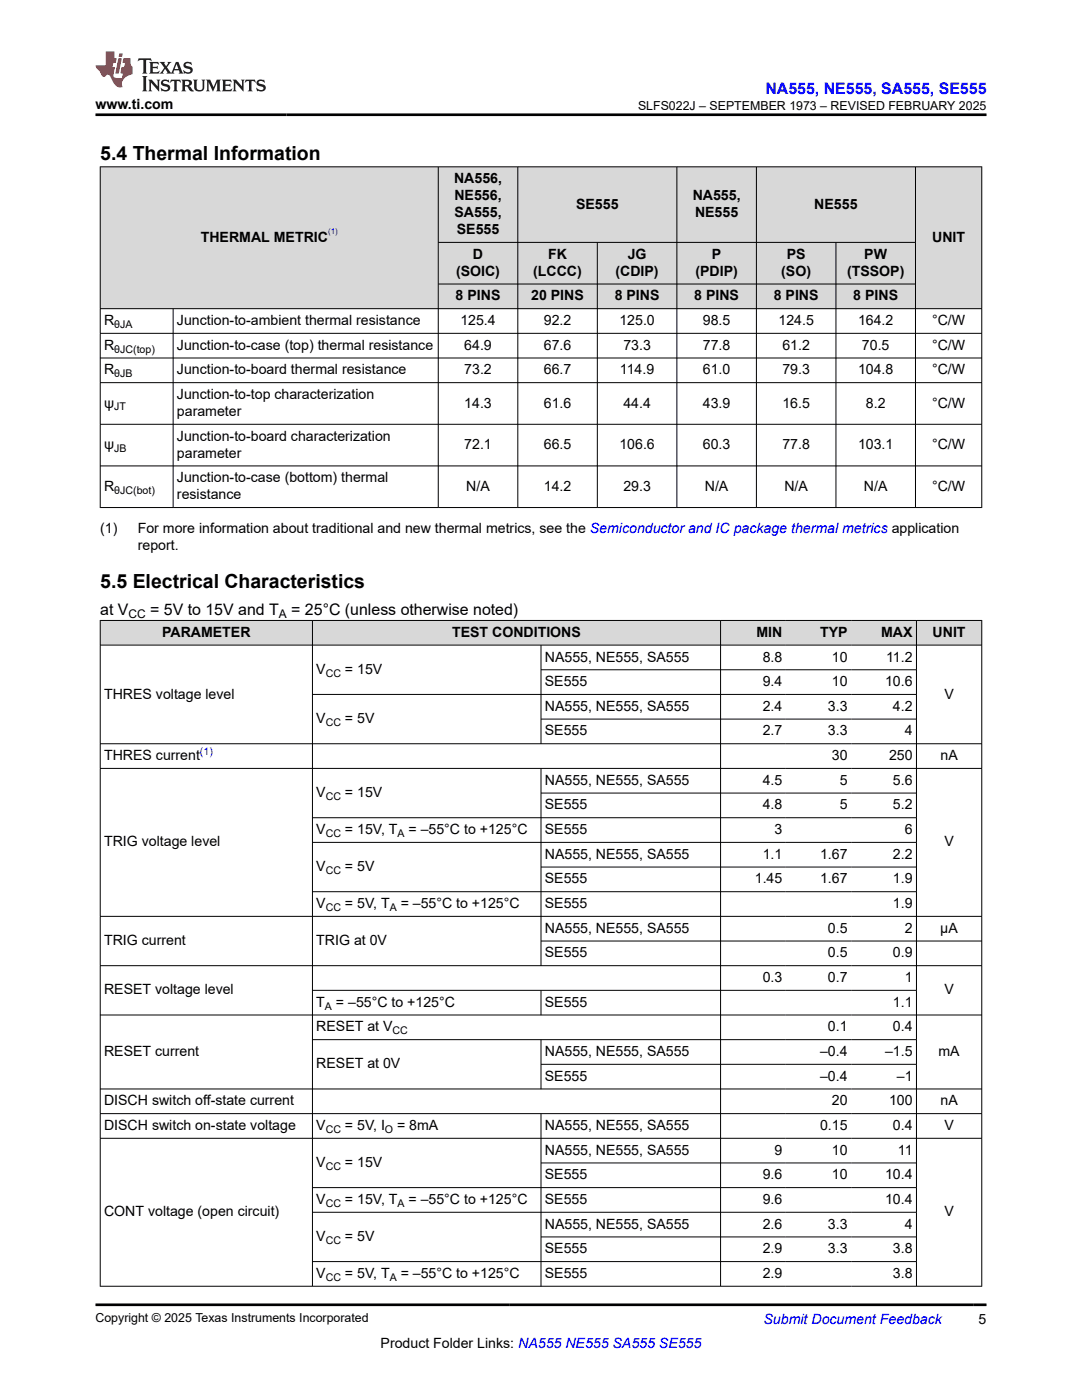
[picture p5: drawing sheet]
<svg xmlns="http://www.w3.org/2000/svg" width="216mm" height="279mm" viewBox="0 0 216 279" stroke-linecap="round" stroke-linejoin="round" font-family="sans-serif">
<defs><g id="words">
<g font-size="3.9">
<text x="20" y="32">5.4 Thermal Information</text>
<text x="20" y="117.3">5.5 Electrical Characteristics</text>
</g>
<text font-size="3.2" fill="#00f" x="152.7" y="18.7">NA555, NE555, SA555, SE555</text>
<g font-size="3.2">
<text x="20" y="122.8">at V</text>
<text x="30" y="122.8">= 5V to 15V and T</text>
<text x="58.1" y="122.8">= 25°C (unless otherwise noted)</text>
</g>
<g font-size="2.8">
<text x="19.1" y="21.8">www.ti.com</text>
<text x="90.6" y="36.6">NA556,</text>
<text x="90.7" y="40">NE556,</text>
<text x="115" y="41.6">SE555</text>
<text x="138.2" y="40">NA555,</text>
<text x="162.5" y="41.6">NE555</text>
<text x="90.7" y="43.3">SA555,</text>
<text x="91.2" y="46.7">SE555</text>
<text x="138.7" y="43.3">NE555</text>
<text x="40.1" y="48.3">THERMAL METRIC</text>
<text x="94.4" y="51.6">D</text>
<text x="109.4" y="51.6">FK</text>
<text x="125.2" y="51.6">JG</text>
<text x="142.1" y="51.6">P</text>
<text x="157" y="51.6">PS</text>
<text x="172.5" y="51.6">PW</text>
<text x="186" y="48.3">UNIT</text>
<text x="90.9" y="60">8 PINS</text>
<text x="91" y="55">(SOIC)</text>
<text x="106" y="60">20 PINS</text>
<text x="106.4" y="55">(LCCC)</text>
<text x="122.7" y="60">8 PINS</text>
<text x="122.8" y="55">(CDIP)</text>
<text x="138.5" y="60">8 PINS</text>
<text x="138.8" y="55">(PDIP)</text>
<text x="154.4" y="60">8 PINS</text>
<text x="155.9" y="55">(SO)</text>
<text x="169" y="55">(TSSOP)</text>
<text x="170.3" y="60">8 PINS</text>
<text x="20.8" y="64.9">R</text>
<text x="35.3" y="64.9">Junction-to-ambient thermal resistance</text>
<text x="91.9" y="64.9">125.4</text>
<text x="108.5" y="64.9">92.2</text>
<text x="123.6" y="64.9">125.0</text>
<text x="140.3" y="64.9">98.5</text>
<text x="155.3" y="64.9">124.5</text>
<text x="171.2" y="64.9">164.2</text>
<text x="186" y="64.9">°C/W</text>
<text x="20.8" y="69.8">R</text>
<text x="35.3" y="69.8">Junction-to-case (top) thermal resistance</text>
<text x="92.6" y="69.8">64.9</text>
<text x="108.5" y="69.8">67.6</text>
<text x="124.4" y="69.8">73.3</text>
<text x="140.3" y="69.8">77.8</text>
<text x="156.1" y="69.8">61.2</text>
<text x="172" y="69.8">70.5</text>
<text x="186" y="69.8">°C/W</text>
<text x="20.8" y="74.7">R</text>
<text x="35.3" y="74.7">Junction-to-board thermal resistance</text>
<text x="92.6" y="74.7">73.2</text>
<text x="108.5" y="74.7">66.7</text>
<text x="123.7" y="74.7">114.9</text>
<text x="140.3" y="74.7">61.0</text>
<text x="156.1" y="74.7">79.3</text>
<text x="171.2" y="74.7">104.8</text>
<text x="186" y="74.7">°C/W</text>
<text x="20.8" y="81.3">ψ</text>
<text x="35.3" y="79.6">Junction-to-top characterization</text>
<text x="35.3" y="83">parameter</text>
<text x="92.6" y="81.3">14.3</text>
<text x="108.5" y="81.3">61.6</text>
<text x="124.4" y="81.3">44.4</text>
<text x="140.3" y="81.3">43.9</text>
<text x="156.1" y="81.3">16.5</text>
<text x="172.8" y="81.3">8.2</text>
<text x="186" y="81.3">°C/W</text>
<text x="20.8" y="89.6">ψ</text>
<text x="35.3" y="87.9">Junction-to-board characterization</text>
<text x="92.6" y="89.6">72.1</text>
<text x="108.5" y="89.6">66.5</text>
<text x="123.6" y="89.6">106.6</text>
<text x="140.3" y="89.6">60.3</text>
<text x="156.1" y="89.6">77.8</text>
<text x="171.2" y="89.6">103.1</text>
<text x="186" y="89.6">°C/W</text>
<text x="35.3" y="91.3">parameter</text>
<text x="20.8" y="98">R</text>
<text x="35.3" y="96.3">Junction-to-case (bottom) thermal</text>
<text x="35.3" y="99.6">resistance</text>
<text x="93" y="98">N/A</text>
<text x="108.5" y="98">14.2</text>
<text x="124.4" y="98">29.3</text>
<text x="140.6" y="98">N/A</text>
<text x="156.5" y="98">N/A</text>
<text x="172.4" y="98">N/A</text>
<text x="186" y="98">°C/W</text>
<text x="20" y="106.4">(1)</text>
<text x="27.5" y="106.4">For more information about traditional and new thermal metrics, see the Semiconductor and IC package thermal metrics application</text>
<text x="27.5" y="109.8">report.</text>
<text x="32.3" y="127.1">PARAMETER</text>
<text x="90.2" y="127.1">TEST CONDITIONS</text>
<text x="150.9" y="127.1">MIN</text>
<text x="163.6" y="127.1">TYP</text>
<text x="175.8" y="127.1">MAX</text>
<text x="186.1" y="127.1">UNIT</text>
<text x="63.1" y="134.5">V</text>
<text x="68.8" y="134.5">= 15V</text>
<text x="108.7" y="132">NA555, NE555, SA555</text>
<text x="108.7" y="136.9">SE555</text>
<text x="152.2" y="132">8.8</text>
<text x="152.2" y="136.9">9.4</text>
<text x="166" y="132">10</text>
<text x="166" y="136.9">10</text>
<text x="176.6" y="136.9">10.6</text>
<text x="176.8" y="132">11.2</text>
<text x="20.8" y="139.4">THRES voltage level</text>
<text x="108.7" y="141.9">NA555, NE555, SA555</text>
<text x="152.2" y="141.9">2.4</text>
<text x="165.2" y="141.9">3.3</text>
<text x="178.2" y="141.9">4.2</text>
<text x="188.4" y="139.4">V</text>
<text x="63.1" y="144.3">V</text>
<text x="68.8" y="144.3">= 5V</text>
<text x="108.7" y="146.8">SE555</text>
<text x="152.2" y="146.8">2.7</text>
<text x="165.2" y="146.8">3.3</text>
<text x="180.5" y="146.8">4</text>
<text x="20.8" y="151.7">THRES current</text>
<text x="166" y="151.7">30</text>
<text x="177.4" y="151.7">250</text>
<text x="187.7" y="151.7">nA</text>
<text x="63.1" y="159.1">V</text>
<text x="68.8" y="159.1">= 15V</text>
<text x="108.7" y="156.6">NA555, NE555, SA555</text>
<text x="108.7" y="161.5">SE555</text>
<text x="152.2" y="156.6">4.5</text>
<text x="152.2" y="161.5">4.8</text>
<text x="167.6" y="156.6">5</text>
<text x="167.6" y="161.5">5</text>
<text x="178.2" y="156.6">5.6</text>
<text x="178.2" y="161.5">5.2</text>
<text x="63.1" y="166.5">V</text>
<text x="68.8" y="166.5">= 15V, T</text>
<text x="81.5" y="166.5">= –55°C to +125°C</text>
<text x="108.7" y="166.5">SE555</text>
<text x="154.5" y="166.5">3</text>
<text x="180.5" y="166.5">6</text>
<text x="20.8" y="168.9">TRIG voltage level</text>
<text x="63.1" y="173.9">V</text>
<text x="68.8" y="173.9">= 5V</text>
<text x="108.7" y="171.4">NA555, NE555, SA555</text>
<text x="152.2" y="171.4">1.1</text>
<text x="163.6" y="171.4">1.67</text>
<text x="178.2" y="171.4">2.2</text>
<text x="188.4" y="168.9">V</text>
<text x="108.7" y="176.3">SE555</text>
<text x="150.6" y="176.3">1.45</text>
<text x="163.6" y="176.3">1.67</text>
<text x="178.2" y="176.3">1.9</text>
<text x="63.1" y="181.2">V</text>
<text x="68.8" y="181.2">= 5V, T</text>
<text x="80" y="181.2">= –55°C to +125°C</text>
<text x="108.7" y="181.2">SE555</text>
<text x="178.2" y="181.2">1.9</text>
<text x="20.8" y="188.6">TRIG current</text>
<text x="63.1" y="188.6">TRIG at 0V</text>
<text x="108.7" y="186.2">NA555, NE555, SA555</text>
<text x="108.7" y="191.1">SE555</text>
<text x="165.2" y="186.2">0.5</text>
<text x="165.2" y="191.1">0.5</text>
<text x="178.2" y="191.1">0.9</text>
<text x="180.5" y="186.2">2</text>
<text x="187.6" y="186.2">μA</text>
<text x="152.2" y="196">0.3</text>
<text x="165.2" y="196">0.7</text>
<text x="180.5" y="196">1</text>
<text x="20.8" y="198.5">RESET voltage level</text>
<text x="63.1" y="200.9">T</text>
<text x="67" y="200.9">= –55°C to +125°C</text>
<text x="108.7" y="200.9">SE555</text>
<text x="178.2" y="200.9">1.1</text>
<text x="188.4" y="198.5">V</text>
<text x="63.1" y="205.8">RESET at V</text>
<text x="165.2" y="205.8">0.1</text>
<text x="178.2" y="205.8">0.4</text>
<text x="20.8" y="210.8">RESET current</text>
<text x="63.1" y="213.2">RESET at 0V</text>
<text x="108.7" y="210.8">NA555, NE555, SA555</text>
<text x="108.7" y="215.7">SE555</text>
<text x="163.6" y="210.8">–0.4</text>
<text x="163.6" y="215.7">–0.4</text>
<text x="176.6" y="210.8">–1.5</text>
<text x="179" y="215.7">–1</text>
<text x="187.3" y="210.8">mA</text>
<text x="20.8" y="220.6">DISCH switch off-state current</text>
<text x="166" y="220.6">20</text>
<text x="177.4" y="220.6">100</text>
<text x="187.7" y="220.6">nA</text>
<text x="20.8" y="225.5">DISCH switch on-state voltage</text>
<text x="63.1" y="225.5">V</text>
<text x="68.8" y="225.5">= 5V, I</text>
<text x="79.2" y="225.5">= 8mA</text>
<text x="108.7" y="225.5">NA555, NE555, SA555</text>
<text x="163.6" y="225.5">0.15</text>
<text x="178.2" y="225.5">0.4</text>
<text x="188.4" y="225.5">V</text>
<text x="63.1" y="232.9">V</text>
<text x="68.8" y="232.9">= 15V</text>
<text x="108.7" y="230.4">NA555, NE555, SA555</text>
<text x="154.5" y="230.4">9</text>
<text x="166" y="230.4">10</text>
<text x="179.2" y="230.4">11</text>
<text x="108.7" y="235.4">SE555</text>
<text x="152.2" y="235.4">9.6</text>
<text x="166" y="235.4">10</text>
<text x="176.6" y="235.4">10.4</text>
<text x="20.8" y="242.7">CONT voltage (open circuit)</text>
<text x="63.1" y="240.3">V</text>
<text x="68.8" y="240.3">= 15V, T</text>
<text x="81.5" y="240.3">= –55°C to +125°C</text>
<text x="108.7" y="240.3">SE555</text>
<text x="108.7" y="245.2">NA555, NE555, SA555</text>
<text x="152.2" y="240.3">9.6</text>
<text x="152.2" y="245.2">2.6</text>
<text x="165.2" y="245.2">3.3</text>
<text x="176.6" y="240.3">10.4</text>
<text x="180.5" y="245.2">4</text>
<text x="188.4" y="242.7">V</text>
<text x="63.1" y="247.7">V</text>
<text x="68.8" y="247.7">= 5V</text>
<text x="108.7" y="250.1">SE555</text>
<text x="152.2" y="250.1">2.9</text>
<text x="165.2" y="250.1">3.3</text>
<text x="178.2" y="250.1">3.8</text>
<text x="63.1" y="255.1">V</text>
<text x="68.8" y="255.1">= 5V, T</text>
<text x="80" y="255.1">= –55°C to +125°C</text>
<text x="108.7" y="255.1">SE555</text>
<text x="152.2" y="255.1">2.9</text>
<text x="178.2" y="255.1">3.8</text>
<text x="75.9" y="269">Product Folder Links: NA555 NE555 SA555 SE555</text>
<text x="195.3" y="264.2">5</text>
</g>
<text font-size="2.8" fill="#00f" x="152.4" y="264.2">Submit Document Feedback</text>
<g font-size="2.5">
<text x="127.3" y="21.9">SLFS022J – SEPTEMBER 1973 – REVISED FEBRUARY 2025</text>
<text x="19.1" y="263.9">Copyright © 2025 Texas Instruments Incorporated</text>
</g>
<g font-size="2.4">
<text x="25.6" y="123.4">CC</text>
<text x="55.7" y="123.4">A</text>
</g>
<g font-size="2.1">
<text x="22.8" y="65.4">θJA</text>
<text x="22.8" y="70.4">θJC(top)</text>
<text x="22.8" y="75.3">θJB</text>
<text x="22.8" y="81.9">JT</text>
<text x="22.8" y="90.2">JB</text>
<text x="22.8" y="98.5">θJC(bot)</text>
<text x="65" y="135">CC</text>
<text x="65" y="144.9">CC</text>
<text x="65" y="159.7">CC</text>
<text x="65" y="167">CC</text>
<text x="79.3" y="167">A</text>
<text x="65" y="174.4">CC</text>
<text x="65" y="181.8">CC</text>
<text x="77.8" y="181.8">A</text>
<text x="64.8" y="201.5">A</text>
<text x="78.3" y="206.4">CC</text>
<text x="65" y="226.1">CC</text>
<text x="76.8" y="226.1">O</text>
<text x="65" y="233.5">CC</text>
<text x="65" y="240.9">CC</text>
<text x="79.3" y="240.9">A</text>
<text x="65" y="248.2">CC</text>
<text x="65" y="255.6">CC</text>
<text x="77.8" y="255.6">A</text>
</g>
<text font-size="2.1" fill="#00f" x="39.9" y="150.8">(1)</text>
<text font-size="1.6" fill="#00f" x="65.5" y="46.6">(1)</text>
</g></defs>
<g fill="#d8d8d8">
<path d="M20 33.3h175.9v15.1h-175.9z" fill-rule="evenodd"/>
<path d="M20.1 33.4h67.3v28.1h-67.3z" fill-rule="evenodd"/>
<path d="M87.5 33.4h15.8v14.9h-15.8z" fill-rule="evenodd"/>
<path d="M103.4 33.4h31.6v14.9h-31.6z" fill-rule="evenodd"/>
<path d="M135.1 33.4h15.8v14.9h-15.8z" fill-rule="evenodd"/>
<path d="M151 33.4h31.6v14.9h-31.6z" fill-rule="evenodd"/>
<path d="M182.7 33.4h13.1v28.1h-13.1z" fill-rule="evenodd"/>
<path d="M87.5 48.4h15.8v8.2h-15.8z" fill-rule="evenodd"/>
<path d="M103.4 48.4h15.7v8.2h-15.7z" fill-rule="evenodd"/>
<path d="M119.3 48.4h15.7v8.2h-15.7z" fill-rule="evenodd"/>
<path d="M135.1 48.4h15.8v8.2h-15.8z" fill-rule="evenodd"/>
<path d="M151 48.4h15.7v8.2h-15.7z" fill-rule="evenodd"/>
<path d="M166.9 48.4h15.7v8.2h-15.7z" fill-rule="evenodd"/>
<path d="M87.5 56.7h15.8v4.8h-15.8z" fill-rule="evenodd"/>
<path d="M103.4 56.7h15.7v4.8h-15.7z" fill-rule="evenodd"/>
<path d="M119.3 56.7h15.7v4.8h-15.7z" fill-rule="evenodd"/>
<path d="M135.1 56.7h15.8v4.8h-15.8z" fill-rule="evenodd"/>
<path d="M151 56.7h15.7v4.8h-15.7z" fill-rule="evenodd"/>
<path d="M166.9 56.7h15.7v4.8h-15.7z" fill-rule="evenodd"/>
</g>
<g fill="none" stroke="#000" stroke-width=".2">
<path d="M19.9 33.3h176.1M20 33.2v68.2M87.5 33.2v68.2M103.3 33.2v68.2M135.1 33.2v68.2M150.9 33.2v68.2M182.7 33.2v68.2M195.9 33.2v68.2M87.5 48.4h95.2M87.5 56.7h95.2M119.2 48.4v53M166.8 48.4v53"/>
<path d="M19.9 61.6h176.1M19.9 66.5h176.1M19.9 71.4h176.1M19.9 76.4h176.1M34.5 61.6v39.8M19.9 84.7h176.1M19.9 93h176.1M19.9 101.3h176.1"/>
</g>
<g fill="#d8d8d8">
<path d="M20 123.8h175.9v4.9h-175.9z" fill-rule="evenodd"/>
<path d="M20.1 123.9h42.2v4.8h-42.2z" fill-rule="evenodd"/>
<path d="M62.4 123.9h81.3v4.8h-81.3z" fill-rule="evenodd"/>
<path d="M143.8 123.9h13v4.8h-13z" fill-rule="evenodd"/>
<path d="M156.8 123.9h13v4.8h-13z" fill-rule="evenodd"/>
<path d="M169.8 123.9h13v4.8h-13z" fill-rule="evenodd"/>
<path d="M182.9 123.9h12.9v4.8h-12.9z" fill-rule="evenodd"/>
</g>
<g fill="none" stroke="#000" stroke-width=".2">
<path d="M19.9 123.8h176.1M19.9 128.7h176.1M20 123.8v133M62.3 123.8v133M62.3 138.6h120.6M108 128.7v19.8M108 133.7h74.9M143.8 123.8v133M182.9 123.8v133M195.9 123.8v133M19.9 148.4h176.1M19.9 153.4h176.1"/>
<path d="M108 153.4v39.4M108 143.5h74.9M108 158.3h74.9M62.3 163.2h120.6M62.3 168.1h120.6M108 173h74.9M182.9 178h-120.6M19.9 182.9h176.1M62.3 197.6h120.6M108 197.6v5M108 187.8h88M196 192.7h-176.1"/>
<path d="M19.9 202.6h176.1M19.9 217.3h176.1M62.3 207.5h120.6M108 207.5v9.9M108 212.4h74.9M19.9 222.3h176.1M19.9 227.2h176.1M62.3 237h120.6M108 222.2v34.6M108 232.1h74.9M19.9 256.7h176.1M62.3 241.9h120.6"/>
<path d="M108 246.9h74.9M182.9 251.8h-120.6"/>
</g>
<path d="M27.7 11.6l-.2 .6 .5-.2h.6v.1v2.2l-.2 .4h1l-.2-.4v-2.2v-.1h.5l.5 .2-.1-.6zM29.8 12.4l.2 .3v1.6l-.2 .4h1.9l.1-.6a1.08 1.08 0 0 1-1.3 .2v-.7h.6l.4 .2v-.7l-.4 .2h-.6v-.5l.2-.2a1 1 0 0 1 1 .3l-.1-.5zM31.8 12.4l1 1.1-1 1.2h.9l-.2-.2 .4-.8 .5 .8-.2 .2h1.6l-.2-.2 .1-.5h1l.1 .5-.1 .2h.9l-.2-.4-.8-1.9h-.5l-1 2.1-.8-1.1 .9-1h-.8l.2 .2-.5 .6-.3-.6 .1-.2zM35.2 12.8l.4 1h-.8zM36.8 12.5a.65 .65 0 0 0-.2 .7 .65 .65 0 0 0 .6 .5l.7 .1 .1 .3a.79 .79 0 0 1-.7 .4 .79 .79 0 0 1-.7-.5l.1 .7 .2-.1a.93 .93 0 0 0 1.1 0 .93 .93 0 0 0 .4-.9 1.46 1.46 0 0 0-1.2-.6l-.1-.3a1.09 1.09 0 0 1 1.2 .2l-.2-.6-.1 .1-.6-.2zM28.4 15.2l.2 .4v2.2l-.2 .4h1l-.2-.4v-2.2l.2-.4zM29.6 15.9l.2 .4v1.5l-.2 .4h.8l-.3-.4v-1.3l1.7 1.8v-2l.2-.4h-.8l.2 .2 .1 1.1-1.2-1.3zM32.3 16a.65 .65 0 0 0-.2 .8 .65 .65 0 0 0 .7 .4l.6 .2 .1 .2a.79 .79 0 0 1-.7 .4 .79 .79 0 0 1-.7-.5l.1 .7 .2-.1a.93 .93 0 0 0 1.1 .1 .93 .93 0 0 0 .4-1 1.46 1.46 0 0 0-1.2-.5l-.1-.4a1.09 1.09 0 0 1 1.2 .2l-.2-.6-.1 .1-.6-.1zM34.1 15.9l-.1 .6a.63 .63 0 0 1 .7-.3l.1 1.6-.3 .4h1l-.2-.4v-1.6a.66 .66 0 0 1 .8 .3l-.1-.6zM36.2 15.9l.2 .4v1.5l-.2 .4h.9l-.2-.2v-.7h.5l.1 .2a.79 .79 0 0 0 1.2 .6l-1-.9a.61 .61 0 0 0 .6-.6 .61 .61 0 0 0-.5-.7zM36.9 16.2h.2a.47 .47 0 0 1 .5 .1 .47 .47 0 0 1 .1 .5l-.2 .1-.6 .1zM38.5 15.9l.2 .2a2.27 2.27 0 0 0 .4 2 1.04 1.04 0 0 0 1.7-.7v-1.3l.2-.2h-.8l.2 .4v1.1a.6 .6 0 0 1-.6 .6 .6 .6 0 0 1-.6-.6v-1.1l.3-.4zM41.1 15.9l.2 .4v1.5l-.2 .4h.7l-.2-.4v-1.4l.9 1.9 .8-1.9v1.4l-.2 .4h1l-.3-.4v-1.5l.3-.4h-.8l-.7 1.5-.7-1.5zM44.3 15.9l.2 .4v1.5l-.2 .4h1.9l.1-.6a1.09 1.09 0 0 1-1.3 .2v-.7h.6l.4 .2v-.6l-.4 .2h-.6v-.6l.2-.1a1.01 1.01 0 0 1 1 .3l-.1-.6zM46.4 15.9l.3 .4v1.5l-.3 .4h.8l-.2-.4v-1.3l1.6 1.8v-2l.2-.4h-.7l.2 .2v1.1l-1.2-1.3zM49 15.9l-.1 .6a.63 .63 0 0 1 .8-.3v1.6l-.3 .4h1l-.2-.4v-1.6a.66 .66 0 0 1 .8 .3l-.1-.6zM51.4 16a.65 .65 0 0 0-.2 .8 .65 .65 0 0 0 .6 .4l.6 .2 .2 .2a.79 .79 0 0 1-.8 .4 .79 .79 0 0 1-.6-.5l.1 .7 .2-.1a.93 .93 0 0 0 1 .1 .93 .93 0 0 0 .5-1 1.46 1.46 0 0 0-1.3-.5l-.1-.4a1.09 1.09 0 0 1 1.3 .2l-.2-.6-.2 .1-.5-.1z" fill="#231f20"/>
<path d="M21.1 10.3v2.7h-2v.4l.9 1a.95 .95 0 0 0 .9 .9 .59 .59 0 0 1 .6-.4 .59 .59 0 0 1 .5 .3l.4 .8a1.59 1.59 0 0 0 2.1 1.4 1.61 1.61 0 0 1 1-2.3l1-.3-.1-1.5a1.59 1.59 0 0 1-.4-1.7h-1.4l-.2 .9h.5l-.1 .9h-.5l-.2 .9v.3l.4 .1-.2 .9h-.6a.73 .73 0 0 1-1.1-.7l.3-1.5h-.5l.2-.9h.5l.2-.9h-.5v-1.3zM23.6 11.6l-.6 3.1h.7l.6-3.1zM23.8 10.7l-.1 .6h.7l.1-.6z" fill="#ed1c24"/>
<path d="M19.1 22.9h177.8M19.1 260.4h177.8" fill="none" stroke="#000" stroke-width=".53"/>
<use href="#words"/>
</svg>
